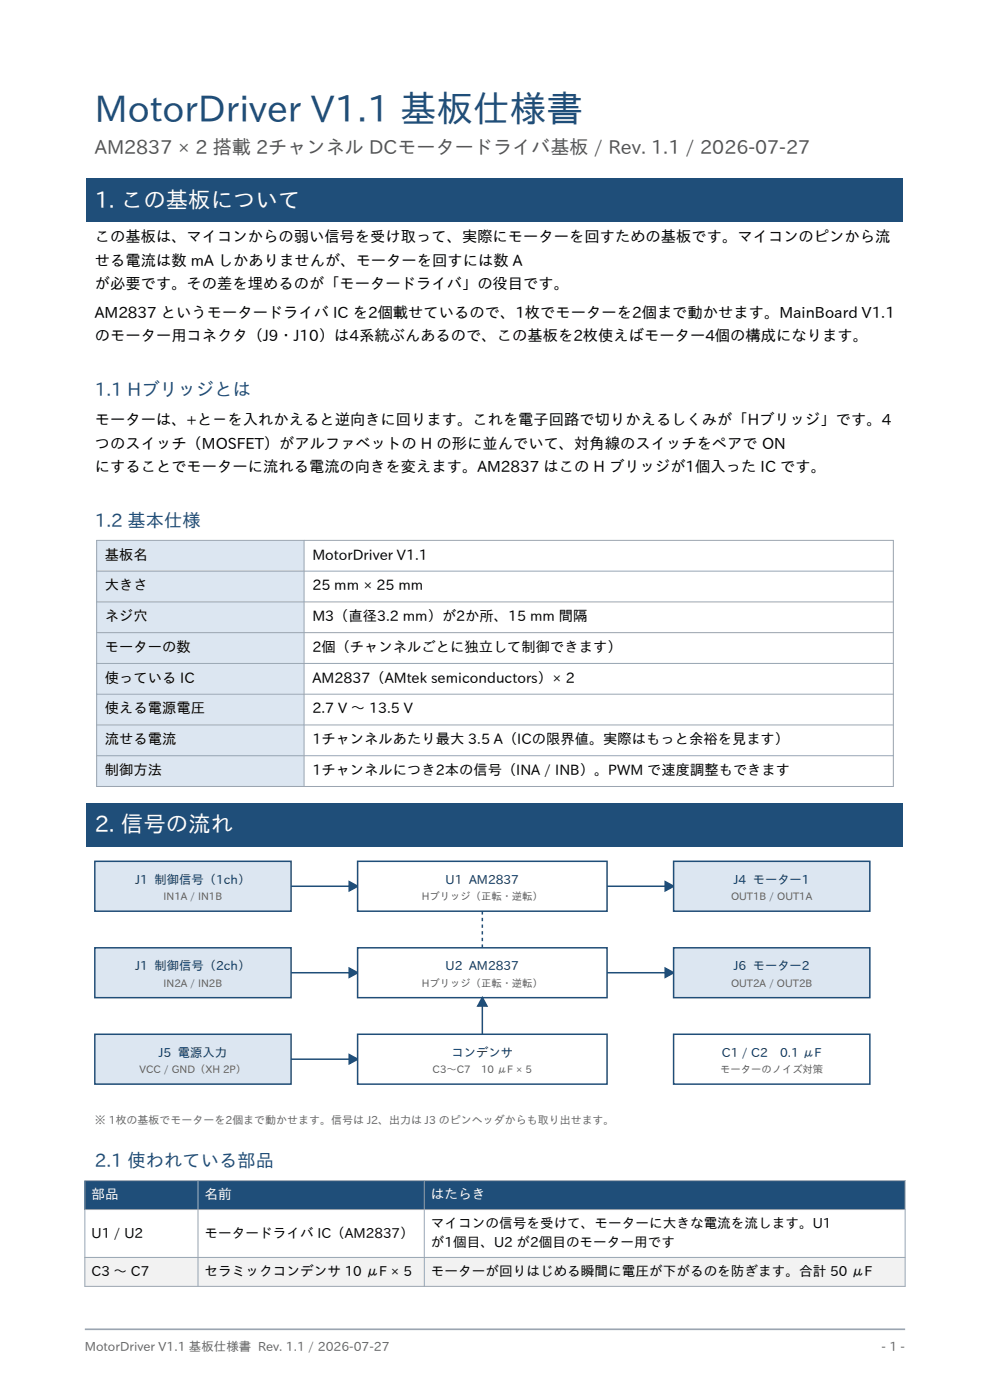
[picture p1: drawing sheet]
<svg xmlns="http://www.w3.org/2000/svg" width="210mm" height="297mm" viewBox="0 0 210 297" stroke-linecap="round" stroke-linejoin="round" font-family="sans-serif">
<defs><g id="words">
<text font-size="7.8" fill="#1f4e79" x="20.1" y="25.9">MotorDriver V1.1 基板仕様書</text>
<g font-size="4.8" fill="#fff">
<text x="20.1" y="44">1. この基板について</text>
<text x="20.1" y="176.5">2. 信号の流れ</text>
</g>
<text font-size="4.1" fill="#555" x="20.1" y="32.8">AM2837 × 2 搭載 2チャンネル DCモータードライバ基板 / Rev. 1.1 / 2026-07-27</text>
<g font-size="3.9" fill="#1f4e79">
<text x="20.1" y="84.1">1.1 Hブリッジとは</text>
<text x="20.1" y="111.8">1.2 基本仕様</text>
<text x="20.1" y="247.6">2.1 使われている部品</text>
</g>
<g font-size="3.2">
<text x="20.1" y="51.3">この基板は、マイコンからの弱い信号を受け取って、実際にモーターを回すための基板です。マイコンのピンから流</text>
<text x="20.1" y="56.4">せる電流は数 mA しかありませんが、モーターを回すには数 A</text>
<text x="20.1" y="61.4">が必要です。その差を埋めるのが「モータードライバ」の役目です。</text>
<text x="20.1" y="67.4">AM2837 というモータードライバ IC を2個載せているので、1枚でモーターを2個まで動かせます。MainBoard V1.1</text>
<text x="20.1" y="72.4">のモーター用コネクタ（J9・J10）は4系統ぶんあるので、この基板を2枚使えばモーター4個の構成になります。</text>
<text x="20.1" y="90.2">モーターは、+と－を入れかえると逆向きに回ります。これを電子回路で切りかえるしくみが「Hブリッジ」です。4</text>
<text x="20.1" y="95.2">つのスイッチ（MOSFET）がアルファベットの H の形に並んでいて、対角線のスイッチをペアで ON</text>
<text x="20.1" y="100.2">にすることでモーターに流れる電流の向きを変えます。AM2837 はこの H ブリッジが1個入った IC です。</text>
</g>
<g font-size="3">
<text x="22.3" y="118.7">基板名</text>
<text x="66.3" y="118.7">MotorDriver V1.1</text>
<text x="22.3" y="125.3">大きさ</text>
<text x="66.3" y="125.3">25 mm × 25 mm</text>
<text x="22.3" y="131.8">ネジ穴</text>
<text x="66.3" y="131.8">M3（直径3.2 mm）が2か所、15 mm 間隔</text>
<text x="22.3" y="138.3">モーターの数</text>
<text x="66.3" y="138.3">2個（チャンネルごとに独立して制御できます）</text>
<text x="22.3" y="144.8">使っている IC</text>
<text x="66.3" y="144.8">AM2837（AMtek semiconductors）× 2</text>
<text x="22.3" y="151.4">使える電源電圧</text>
<text x="66.3" y="151.4">2.7 V 〜 13.5 V</text>
<text x="22.3" y="157.9">流せる電流</text>
<text x="66.3" y="157.9">1チャンネルあたり最大 3.5 A（ICの限界値。実際はもっと余裕を見ます）</text>
<text x="22.3" y="164.4">制御方法</text>
<text x="66.3" y="164.4">1チャンネルにつき2本の信号（INA / INB）。PWM で速度調整もできます</text>
</g>
<g font-size="2.9" fill="#fff">
<text x="19.4" y="254.4">部品</text>
<text x="43.4" y="254.4">名前</text>
<text x="91.4" y="254.4">はたらき</text>
</g>
<g font-size="2.9">
<text x="19.4" y="262.6">U1 / U2</text>
<text x="43.4" y="262.6">モータードライバ IC（AM2837）</text>
<text x="91.4" y="260.5">マイコンの信号を受けて、モーターに大きな電流を流します。U1</text>
<text x="91.4" y="264.6">が1個目、U2 が2個目のモーター用です</text>
<text x="19.4" y="270.7">C3 〜 C7</text>
<text x="43.4" y="270.7">セラミックコンデンサ 10 μF × 5</text>
<text x="91.4" y="270.7">モーターが回りはじめる瞬間に電圧が下がるのを防ぎます。合計 50 μF</text>
</g>
<g font-size="2.6" fill="#12314d">
<text x="28.8" y="187.5">J1 制御信号（1ch）</text>
<text x="94.5" y="187.5">U1 AM2837</text>
<text x="155.6" y="187.5">J4 モーター1</text>
<text x="28.8" y="205.8">J1 制御信号（2ch）</text>
<text x="94.5" y="205.8">U2 AM2837</text>
<text x="155.6" y="205.8">J6 モーター2</text>
<text x="33.7" y="224.2">J5 電源入力</text>
<text x="95.8" y="224.2">コンデンサ</text>
<text x="153.1" y="224.2">C1 / C2　0.1 μF</text>
</g>
<g font-size="2.6" fill="#666">
<text x="18" y="286.5">MotorDriver V1.1 基板仕様書 Rev. 1.1 / 2026-07-27</text>
<text x="187" y="286.5">- 1 -</text>
</g>
<text font-size="2.3" fill="#666" x="20.1" y="238.5">※ 1枚の基板でモーターを2個まで動かせます。信号は J2、出力は J3 のピンヘッダからも取り出せます。</text>
<g font-size="2.2" fill="#5a5a5a">
<text x="34.7" y="191">IN1A / IN1B</text>
<text x="89.5" y="191">Hブリッジ（正転・逆転）</text>
<text x="155.1" y="191">OUT1B / OUT1A</text>
<text x="34.7" y="209.4">IN2A / IN2B</text>
<text x="89.5" y="209.4">Hブリッジ（正転・逆転）</text>
<text x="155.1" y="209.4">OUT2A / OUT2B</text>
<text x="29.6" y="227.7">VCC / GND（XH 2P）</text>
<text x="91.7" y="227.7">C3〜C7　10 μF × 5</text>
<text x="152.8" y="227.7">モーターのノイズ対策</text>
</g>
</g></defs>
<path d="M18 282h174" fill="none" stroke="#9aa5b1" stroke-width=".35"/>
<path d="M18.4 37.9h173.2v9.1h-173.2z" fill-rule="evenodd" fill="#1f4e79"/>
<path d="M20.5 114.6h44v52.2h-44z" fill-rule="evenodd" fill="#dce6f1"/>
<path d="M20.5 114.6h169v52.2h-169zM64.5 114.6v52.2M20.5 121.2h169M20.5 127.7h169M20.5 134.2h169M20.5 140.7h169M20.5 147.3h169M20.5 153.8h169M20.5 160.3h169" fill="none" stroke="#9aa5b1" stroke-width=".21"/>
<path d="M18.4 170.4h173.2v9.1h-173.2z" fill-rule="evenodd" fill="#1f4e79"/>
<path d="M20.1 182.7h41.6v10.6h-41.6z" fill-rule="evenodd" fill="#dce6f1" stroke="#1f4e79" stroke-width=".32"/>
<path d="M61.7 188h14.2" fill="none" stroke="#1f4e79" stroke-width=".32"/>
<path d="M74.1 187.1l1.8 .9-1.8 1z" fill="#1f4e79" stroke="#1f4e79" stroke-width=".35"/>
<path d="M75.9 182.7h52.9v10.6h-52.9z" fill-rule="evenodd" fill="#fff" stroke="#1f4e79" stroke-width=".32"/>
<path d="M128.8 188h14.1" fill="none" stroke="#1f4e79" stroke-width=".32"/>
<path d="M141.1 187.1l1.8 .9-1.8 1z" fill="#1f4e79" stroke="#1f4e79" stroke-width=".35"/>
<g fill="#dce6f1" stroke="#1f4e79" stroke-width=".32">
<path d="M142.9 182.7h41.6v10.6h-41.6z" fill-rule="evenodd"/>
<path d="M20.1 201.1h41.6v10.6h-41.6z" fill-rule="evenodd"/>
</g>
<path d="M61.7 206.4h14.2" fill="none" stroke="#1f4e79" stroke-width=".32"/>
<path d="M74.1 205.4l1.8 1-1.8 .9z" fill="#1f4e79" stroke="#1f4e79" stroke-width=".35"/>
<path d="M75.9 201.1h52.9v10.6h-52.9z" fill-rule="evenodd" fill="#fff" stroke="#1f4e79" stroke-width=".32"/>
<path d="M128.8 206.4h14.1" fill="none" stroke="#1f4e79" stroke-width=".32"/>
<path d="M141.1 205.4l1.8 1-1.8 .9z" fill="#1f4e79" stroke="#1f4e79" stroke-width=".35"/>
<g fill="#dce6f1" stroke="#1f4e79" stroke-width=".32">
<path d="M142.9 201.1h41.6v10.6h-41.6z" fill-rule="evenodd"/>
<path d="M20.1 219.4h41.6v10.6h-41.6z" fill-rule="evenodd"/>
</g>
<path d="M61.7 224.7h14.2" fill="none" stroke="#1f4e79" stroke-width=".32"/>
<path d="M74.1 223.8l1.8 .9-1.8 1z" fill="#1f4e79" stroke="#1f4e79" stroke-width=".35"/>
<path d="M75.9 219.4h52.9v10.6h-52.9z" fill-rule="evenodd" fill="#fff" stroke="#1f4e79" stroke-width=".32"/>
<path d="M102.3 211.7v7.7" fill="none" stroke="#1f4e79" stroke-width=".32"/>
<path d="M102.3 211.7l1 1.7h-1.9z" fill="#1f4e79" stroke="#1f4e79" stroke-width=".35"/>
<path d="M102.3 201.1v-7.8" fill="none" stroke="#1f4e79" stroke-width=".32" stroke-dasharray=".7 .7" stroke-linecap="butt"/>
<path d="M142.9 219.4h41.6v10.6h-41.6z" fill-rule="evenodd" fill="#fff" stroke="#1f4e79" stroke-width=".32"/>
<path d="M18 250.5h174v6.1h-174z" fill-rule="evenodd" fill="#1f4e79"/>
<path d="M18 266.8h174v6.1h-174z" fill-rule="evenodd" fill="#f2f2f2"/>
<path d="M18 250.5h174v22.4h-174zM18 256.6h174M42 250.5v22.4M90 250.5v22.4M18 266.8h174" fill="none" stroke="#9aa5b1" stroke-width=".21"/>
<use href="#words"/>
</svg>
